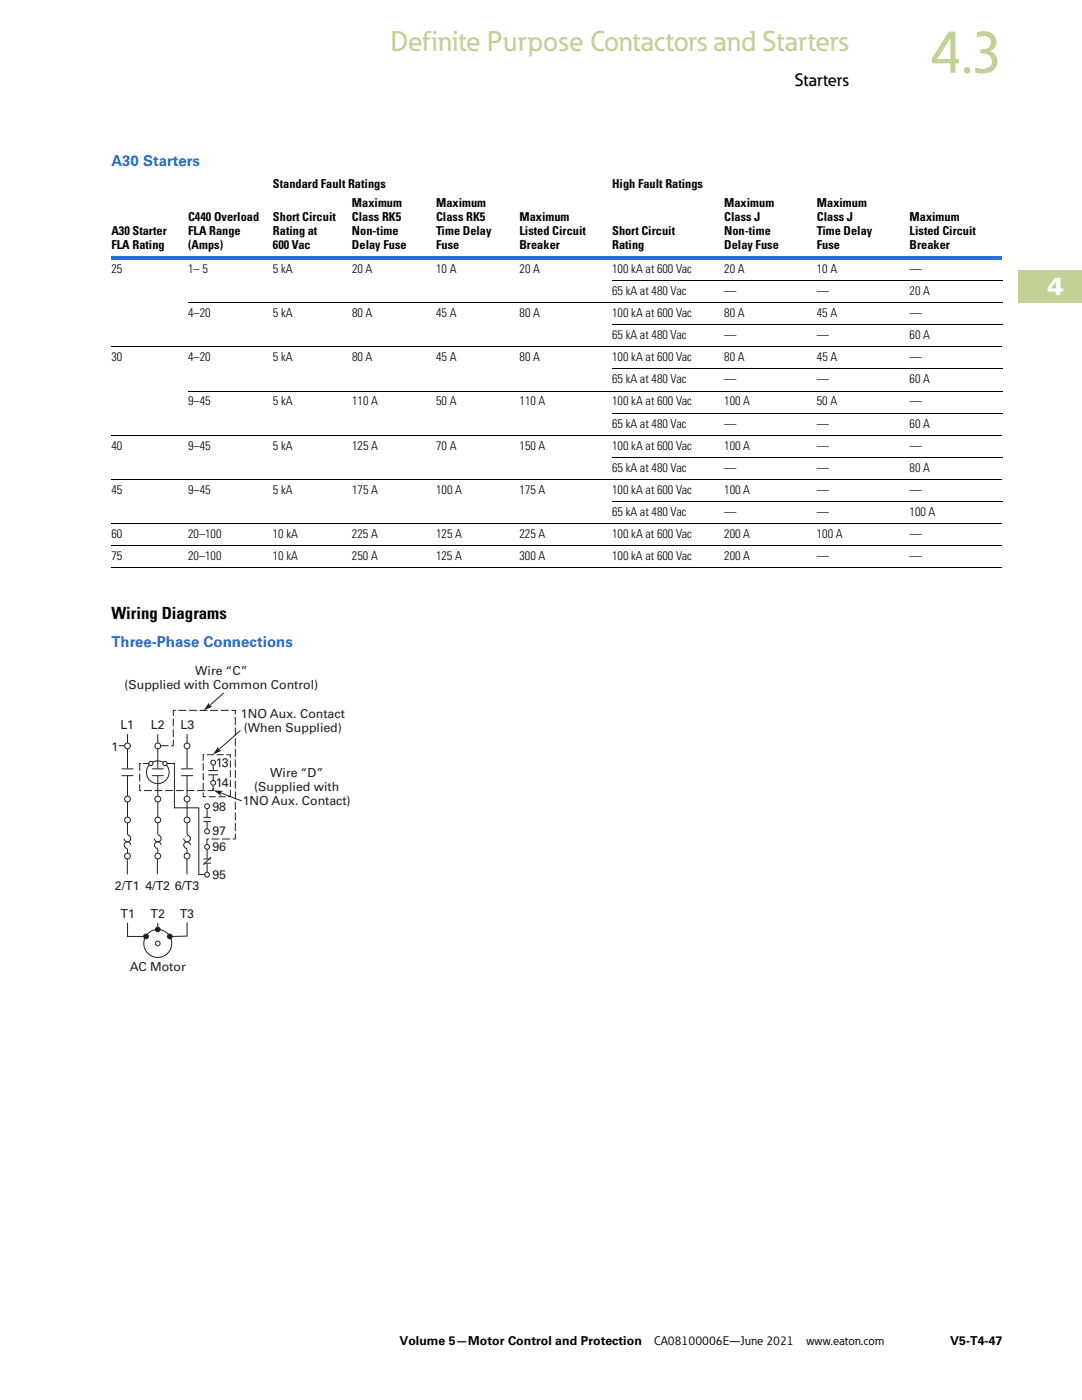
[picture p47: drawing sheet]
<svg xmlns="http://www.w3.org/2000/svg" width="216mm" height="279mm" viewBox="0 0 216 279" stroke-linecap="round" stroke-linejoin="round" font-family="sans-serif">
<defs><g id="words">
<text font-size="12" fill="#c2d196" x="185.4" y="14.5">4.3</text>
<text font-size="5.6" fill="#c2d196" x="77.9" y="10.1">Definite Purpose Contactors and Starters</text>
<text font-size="4.9" fill="#fff" x="209" y="58.9">4</text>
<text font-size="3.5" x="158.6" y="17.2">Starters</text>
<text font-size="3.3" x="22.2" y="123.5">Wiring Diagrams</text>
<g font-size="3" fill="#2672d9">
<text x="22.2" y="33.1">A30 Starters</text>
<text x="22.2" y="129.1">Three-Phase Connections</text>
</g>
<g font-size="2.5">
<text x="54.5" y="37.5">Standard Fault Ratings</text>
<text x="70.2" y="41.2">Maximum</text>
<text x="87" y="41.2">Maximum</text>
<text x="122.1" y="37.5">High Fault Ratings</text>
<text x="144.5" y="41.2">Maximum</text>
<text x="163" y="41.2">Maximum</text>
<text x="22.2" y="46.9">A30 Starter</text>
<text x="37.5" y="44">C440 Overload</text>
<text x="37.5" y="46.9">FLA Range</text>
<text x="54.5" y="44">Short Circuit</text>
<text x="54.5" y="46.9">Rating at</text>
<text x="70.2" y="44">Class RK5</text>
<text x="70.2" y="46.9">Non-time</text>
<text x="87" y="44">Class RK5</text>
<text x="87" y="46.9">Time Delay</text>
<text x="103.7" y="44">Maximum</text>
<text x="103.7" y="46.9">Listed Circuit</text>
<text x="122.2" y="46.9">Short Circuit</text>
<text x="144.5" y="44">Class J</text>
<text x="144.5" y="46.9">Non-time</text>
<text x="163" y="44">Class J</text>
<text x="163" y="46.9">Time Delay</text>
<text x="181.5" y="44">Maximum</text>
<text x="181.5" y="46.9">Listed Circuit</text>
<text x="22.2" y="49.7">FLA Rating</text>
<text x="37.5" y="49.7">(Amps)</text>
<text x="54.5" y="49.7">600 Vac</text>
<text x="70.2" y="49.7">Delay Fuse</text>
<text x="87" y="49.7">Fuse</text>
<text x="103.7" y="49.7">Breaker</text>
<text x="122.2" y="49.7">Rating</text>
<text x="144.5" y="49.7">Delay Fuse</text>
<text x="163" y="49.7">Fuse</text>
<text x="181.5" y="49.7">Breaker</text>
<text x="22.2" y="54.5">25</text>
<text x="37.5" y="54.5">1– 5</text>
<text x="54.5" y="54.5">5 kA</text>
<text x="70.2" y="54.5">20 A</text>
<text x="87" y="54.5">10 A</text>
<text x="103.7" y="54.5">20 A</text>
<text x="122.2" y="58.9">65 kA at 480 Vac</text>
<text x="122.2" y="54.5">100 kA at 600 Vac</text>
<text x="144.5" y="54.5">20 A</text>
<text x="144.5" y="58.9">—</text>
<text x="163" y="54.5">10 A</text>
<text x="163" y="58.9">—</text>
<text x="181.5" y="54.5">—</text>
<text x="181.5" y="58.9">20 A</text>
<text x="37.5" y="63.3">4–20</text>
<text x="54.5" y="63.3">5 kA</text>
<text x="70.2" y="63.3">80 A</text>
<text x="87" y="63.3">45 A</text>
<text x="103.7" y="63.3">80 A</text>
<text x="122.2" y="63.3">100 kA at 600 Vac</text>
<text x="144.5" y="63.3">80 A</text>
<text x="163" y="63.3">45 A</text>
<text x="181.5" y="63.3">—</text>
<text x="122.2" y="67.7">65 kA at 480 Vac</text>
<text x="144.5" y="67.7">—</text>
<text x="163" y="67.7">—</text>
<text x="181.5" y="67.7">60 A</text>
<text x="22.2" y="72.1">30</text>
<text x="37.5" y="72.1">4–20</text>
<text x="54.5" y="72.1">5 kA</text>
<text x="70.2" y="72.1">80 A</text>
<text x="87" y="72.1">45 A</text>
<text x="103.7" y="72.1">80 A</text>
<text x="122.2" y="76.5">65 kA at 480 Vac</text>
<text x="122.2" y="72.1">100 kA at 600 Vac</text>
<text x="144.5" y="76.5">—</text>
<text x="144.5" y="72.1">80 A</text>
<text x="163" y="76.5">—</text>
<text x="163" y="72.1">45 A</text>
<text x="181.5" y="76.5">60 A</text>
<text x="181.5" y="72.1">—</text>
<text x="37.5" y="80.9">9–45</text>
<text x="54.5" y="80.9">5 kA</text>
<text x="70.2" y="80.9">110 A</text>
<text x="87" y="80.9">50 A</text>
<text x="103.7" y="80.9">110 A</text>
<text x="122.2" y="80.9">100 kA at 600 Vac</text>
<text x="144.5" y="80.9">100 A</text>
<text x="163" y="80.9">50 A</text>
<text x="181.5" y="80.9">—</text>
<text x="22.2" y="89.7">40</text>
<text x="37.5" y="89.7">9–45</text>
<text x="54.5" y="89.7">5 kA</text>
<text x="70.2" y="89.7">125 A</text>
<text x="87" y="89.7">70 A</text>
<text x="103.7" y="89.7">150 A</text>
<text x="122.2" y="85.3">65 kA at 480 Vac</text>
<text x="122.2" y="89.7">100 kA at 600 Vac</text>
<text x="144.5" y="89.7">100 A</text>
<text x="144.5" y="85.3">—</text>
<text x="163" y="89.7">—</text>
<text x="163" y="85.3">—</text>
<text x="181.5" y="89.7">—</text>
<text x="181.5" y="85.3">60 A</text>
<text x="122.2" y="94.1">65 kA at 480 Vac</text>
<text x="144.5" y="94.1">—</text>
<text x="163" y="94.1">—</text>
<text x="181.5" y="94.1">80 A</text>
<text x="22.2" y="98.6">45</text>
<text x="37.5" y="98.6">9–45</text>
<text x="54.5" y="98.6">5 kA</text>
<text x="70.2" y="98.6">175 A</text>
<text x="87" y="98.6">100 A</text>
<text x="103.7" y="98.6">175 A</text>
<text x="122.2" y="98.6">100 kA at 600 Vac</text>
<text x="144.5" y="98.6">100 A</text>
<text x="163" y="98.6">—</text>
<text x="181.5" y="98.6">—</text>
<text x="22.2" y="107.4">60</text>
<text x="37.5" y="107.4">20–100</text>
<text x="54.5" y="107.4">10 kA</text>
<text x="70.2" y="107.4">225 A</text>
<text x="87" y="107.4">125 A</text>
<text x="103.7" y="107.4">225 A</text>
<text x="122.2" y="107.4">100 kA at 600 Vac</text>
<text x="122.2" y="103">65 kA at 480 Vac</text>
<text x="144.5" y="107.4">200 A</text>
<text x="144.5" y="103">—</text>
<text x="163" y="107.4">100 A</text>
<text x="163" y="103">—</text>
<text x="181.5" y="103">100 A</text>
<text x="181.5" y="107.4">—</text>
<text x="22.2" y="111.8">75</text>
<text x="37.5" y="111.8">20–100</text>
<text x="54.5" y="111.8">10 kA</text>
<text x="70.2" y="111.8">250 A</text>
<text x="87" y="111.8">125 A</text>
<text x="103.6" y="111.8">300 A</text>
<text x="122.1" y="111.8">100 kA at 600 Vac</text>
<text x="144.5" y="111.8">200 A</text>
<text x="163" y="111.8">—</text>
<text x="181.5" y="111.8">—</text>
<text x="79.7" y="268.4">Volume 5—Motor Control and Protection</text>
<text x="130.5" y="268.4">CA08100006E—June 2021</text>
<text x="160.9" y="268.4">www.eaton.com</text>
<text x="189.6" y="268.4">V5-T4-47</text>
</g>
<g font-size="2.5" fill="#231f20">
<text x="24.8" y="137.5">(Supplied with Common Control)</text>
<text x="39" y="134.7">Wire “C”</text>
<text x="48.1" y="143.3">1NO Aux. Contact</text>
<text x="22.2" y="149.8">1</text>
<text x="24" y="145.5">L1</text>
<text x="30.1" y="145.5">L2</text>
<text x="36" y="145.5">L3</text>
<text x="48.6" y="146.2">(When Supplied)</text>
<text x="43.1" y="153.1">13</text>
<text x="53.9" y="155.1">Wire “D”</text>
<text x="42.4" y="161.8">98</text>
<text x="43.1" y="157">14</text>
<text x="48.4" y="160.7">1NO Aux. Contact)</text>
<text x="50.7" y="157.9">(Supplied with</text>
<text x="42.4" y="166.6">97</text>
<text x="42.4" y="169.8">96</text>
<text x="22.9" y="177.5">2/T1 4/T2</text>
<text x="34.9" y="177.5">6/T3</text>
<text x="42.4" y="175.3">95</text>
<text x="24" y="183.1">T1</text>
<text x="30" y="183.1">T2</text>
<text x="35.9" y="183.1">T3</text>
<text x="25.9" y="193.8">AC Motor</text>
</g>
</g></defs>
<path d="M203.2 54.1h12.7v6.3h-12.7z" fill="#c2d196"/>
<path d="M203.2 54.1h12.7M203.2 54v6.4h12.7" fill="none" stroke="#c2d196" stroke-width=".2"/>
<path d="M22.2 51.2h177.8v.7h-177.8z" fill="#2672d9"/>
<g fill="none" stroke="#000" stroke-width=".2">
<path d="M122.2 56h77.8M22.2 69.2h177.8M37.5 60.4h162.5M37.5 78h162.5M122.2 64.8h77.8M122.2 73.6h77.8M22.2 86.8h177.8M22.2 95.7h177.8M122.2 82.4h77.8M122.2 91.3h77.8M22.2 104.5h177.8M22.2 108.9h177.8"/>
<path d="M22.2 113.3h177.8M122.2 100.1h77.8"/>
</g>
<g fill="none" stroke="#231f20" stroke-width=".2">
<path d="M24.3 154.8h2.3M24.3 153.4h2.3M25.4 146.5v1.8M25.4 149.4v4M25.4 154.8v4.1M30.3 154.8h2.4M30.3 153.4h2.4M31.5 146.5v1.8M31.5 149.4v4M31.5 154.8v4.1M32.9 152.4h1.9v8.8h4.9v13.3h1.1M36.1 154.8h2.4"/>
<path d="M36.1 153.4h2.4M37.3 146.5v1.8M37.3 149.4v4M37.3 154.8v4.1M41.6 154.6h1.9M41.6 153.8h1.9M25.4 171.4v3.1M25.4 164.2l.1 2.3a.74 .74 0 0 1 .6 .8 .74 .74 0 0 1-.7 .7 .66 .66 0 0 1-.6-.7M25.4 160v3.1M26.1 168.7a.69 .69 0 0 0-.7-.7 .69 .69 0 0 0-.7 .7 .69 .69 0 0 0 .7 .7v.9M31.4 171.4v3.1M31.5 160v3.1"/>
<path d="M31.5 164.2v2.3a.74 .74 0 0 1 .6 .8 .74 .74 0 0 1-.6 .7 .66 .66 0 0 1-.7-.7M32.2 168.7a.69 .69 0 0 0-.8-.7 .69 .69 0 0 0-.6 .7 .69 .69 0 0 0 .6 .7l.1 .9M37.3 171.4v3.1M37.3 164.2l.1 2.3a.74 .74 0 0 1 .6 .8 .74 .74 0 0 1-.7 .7 .66 .66 0 0 1-.6-.7M37.3 160v3.1M38 168.7a.69 .69 0 0 0-.7-.7 .69 .69 0 0 0-.7 .7 .69 .69 0 0 0 .7 .7v.9M25.4 184.2v2.7h3.3M31.5 184.2v.8M37.3 184.1v2.7l-2.9 .1"/>
<circle cx="25.4" cy="148.9" r=".58"/>
<circle cx="25.4" cy="159.5" r=".58"/>
<circle cx="31.5" cy="154.1" r="2.26"/>
<circle cx="31.5" cy="148.9" r=".58"/>
<circle cx="31.5" cy="159.5" r=".58"/>
<circle cx="37.3" cy="148.9" r=".58"/>
<circle cx="37.3" cy="159.5" r=".58"/>
<circle cx="25.4" cy="170.8" r=".58"/>
<circle cx="25.4" cy="163.6" r=".58"/>
<circle cx="31.5" cy="170.8" r=".58"/>
<circle cx="31.5" cy="163.6" r=".58"/>
<circle cx="37.3" cy="170.8" r=".58"/>
<circle cx="37.3" cy="163.6" r=".58"/>
<circle cx="31.5" cy="188.3" r=".47"/>
<circle cx="31.5" cy="188.3" r="2.79"/>
</g>
<path d="M30.1 152.4h-2.2v5.4h14.6v-1.1" fill="none" stroke="#231f20" stroke-width=".2" stroke-dasharray="1.6 .5" stroke-linecap="butt"/>
<circle cx="30.1" cy="152.4" r=".43" fill="#fff"/>
<circle cx="30.1" cy="152.4" r=".43" fill="none" stroke="#231f20" stroke-width=".2"/>
<circle cx="32.9" cy="152.4" r=".43" fill="#fff"/>
<g fill="none" stroke="#231f20" stroke-width=".2">
<path d="M42.5 156.9v.9M42.5 152.7v1.1M42.5 154.7v1M40.6 164h1.5M40.6 163.1h1.5M40.6 172.3h1.5M40.6 171.4h1.5M41.3 161.4v1.7M41.3 164v1.4M41.3 169.5v1.9M41.3 172.3v1.7M42.1 171.1l-1.5 1.5"/>
<circle cx="32.9" cy="152.4" r=".43"/>
<circle cx="42.5" cy="156.2" r=".48"/>
<circle cx="42.5" cy="152.2" r=".48"/>
<circle cx="41.3" cy="169" r=".48"/>
<circle cx="41.3" cy="165.9" r=".48"/>
<circle cx="41.3" cy="160.9" r=".48"/>
<circle cx="41.3" cy="174.6" r=".48"/>
</g>
<path d="M40.5 150.6h5.5v8.4h-5.5z" fill="none" stroke="#231f20" stroke-width=".2" stroke-dasharray="1.4 .5" stroke-linecap="butt"/>
<path d="M32.1 148.8h2.5v-7h12.4v25.6h-5.7v1.1" fill="none" stroke="#231f20" stroke-width=".2" stroke-dasharray="1.6 .5" stroke-linecap="butt"/>
<circle cx="31.5" cy="185.5" r=".47" fill="#231f20"/>
<circle cx="31.5" cy="185.5" r=".47" fill="none" stroke="#231f20" stroke-width=".2"/>
<circle cx="29.1" cy="186.9" r=".47" fill="#231f20"/>
<circle cx="29.1" cy="186.9" r=".47" fill="none" stroke="#231f20" stroke-width=".2"/>
<circle cx="33.9" cy="186.9" r=".47" fill="#231f20"/>
<g fill="none" stroke="#231f20" stroke-width=".2">
<path d="M23.7 148.8h1.1M43.4 158l4.8 1.8"/>
<circle cx="33.9" cy="186.9" r=".47"/>
</g>
<path d="M42.6 157.7l1.9 .2-.5 .3 .2 .7z" fill="#231f20"/>
<path d="M44.7 138.3l-3.4 2.9" fill="none" stroke="#231f20" stroke-width=".2"/>
<path d="M41.7 140.2l.1 .6 .6 .2-1.8 .8z" fill="#231f20"/>
<path d="M48 145.8l-4.5 3.9" fill="none" stroke="#231f20" stroke-width=".2"/>
<path d="M43.5 149l.1 .6 .6 .2-1.7 .8z" fill="#231f20"/>
<path d="M27.9 152.4h.3" fill="none" stroke="#231f20" stroke-width=".2" stroke-dasharray="1.6 .5" stroke-linecap="butt"/>
<use href="#words"/>
</svg>
